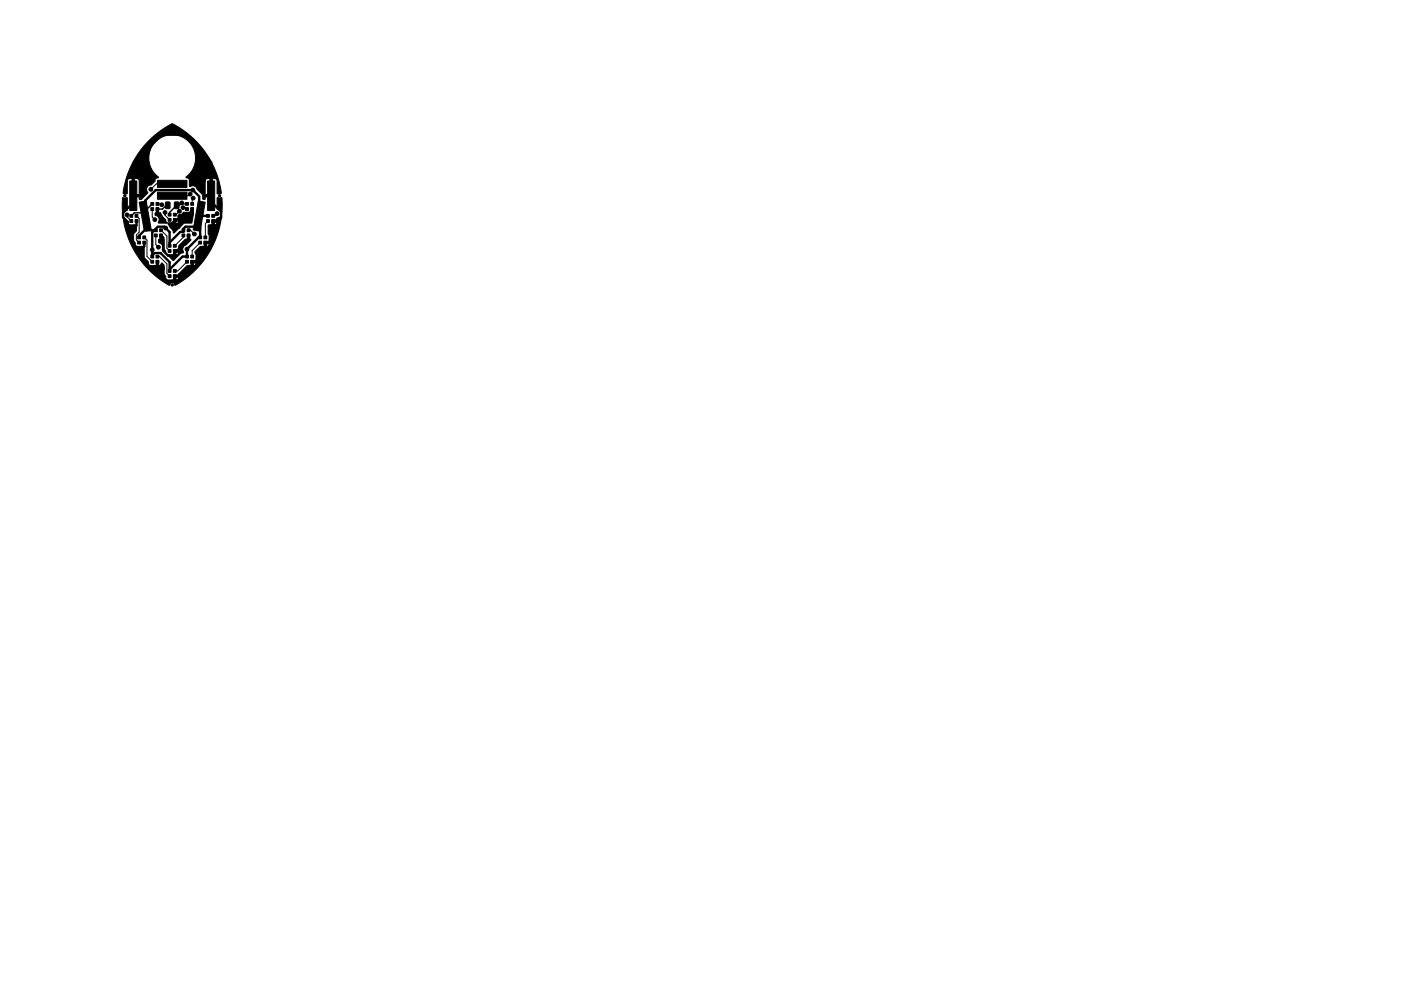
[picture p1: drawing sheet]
<svg xmlns="http://www.w3.org/2000/svg" width="297mm" height="210mm" viewBox="0 0 297 210" stroke-linecap="round" stroke-linejoin="round" font-family="sans-serif">
<g fill="#000" stroke="#000" stroke-width=".21">
<path d="M33.4 38.3h6.2v1.5h-6.2zM31.6 29.8l2.5-2.1 2.4-1.5 2.5 1.5 2.4 2.1 2.3 2.7 1.4 2.4 1.2 3 .6 3.1-.9 .1v-2.8l-.3-.4h-.7l-.1 3.9h-1.4v.5h-.5l-.1-1-1.1-1.2a.99 .99 0 0 0-1.5-.5l-.1-.2v-1h3.3v2.9h1v-3.4h-.7l-.3 .5h-3.3a.67 .67 0 0 0-.8-.7 5 5 0 0 0 1.2-7.1 5 5 0 0 0-7-1 5 5 0 0 0-.9 7.1l.9 .8v.2a.61 .61 0 0 0-.7 .7l-.8 .8-.6 .2a.99 .99 0 0 0-.2 1.5l-1.3 1.4h-.5v-.5h-1.4l-.1-3.9h.5v3.4h1v-3l-.4-.4h-1.6l-.5 .4v2.8h-.8l-.1-.2 .6-3 1.2-3 1.5-2.4zM44 38.4h1.5v6.2h-1.5zM26 41.9l.5 .1 .4-.1 .1 .1v2.6l-.9 .5-.2-1.2zM27.5 45.5h.6v.6h-.6zM27.5 46.6h.6v.6h-.6zM28.6 46.6h.6v.6h-.6zM28.6 45.5h.6v.6h-.6zM27.5 38.4h1.5v6.2h-1.5zM29.2 50.1h.6v.6h-.6zM29.2 51.2h.6v.6h-.6zM30.3 51.2h.6v.6h-.6z"/>
<path d="M30.3 50.1h.6v.6h-.6zM32 43h.6v.6h-.6zM32 44.1h.6v.6h-.6zM32 54.1h.6v.6h-.6zM32 55.2h.6v.6h-.6zM29.5 42.9l1.5-.3 1.1 6.2-1.5 .2zM32.7 48.5h.6v.6h-.6zM32.7 49.6h.6v.6h-.6zM33.1 44.1h.6v.6h-.6zM33.1 43h.6v.6h-.6zM33.1 55.2h.6v.6h-.6zM33.1 54.1h.6v.6h-.6z"/>
<path d="M33.4 40.8h6.2v1.5h-6.2zM33.1 44.2h.5v1h.5l.4 .8 .6 .6 .1 .7-.1 .1-1.5-.1a1.01 1.01 0 0 0-.3-1.5l-.4-.2v-.4h.2zM33.8 49.6h.6v.6h-.6zM33.8 48.5h.6v.6h-.6zM33.9 49.8l.3-.1 .2 .3v.8h.4v1.9l.3 .8h-.2l-.5-.5a1.05 1.05 0 0 0-.2-1.2l-.6-.4v-.6l.3-.1zM35.1 42.9l.7-.1 .2 .2 .1 1-.2 .3h-.6l-.2-.2zM35.7 51.8h.6v.6h-.6zM35.7 52.9h.6v.6h-.6zM35.7 57.2h.6v.6h-.6zM35.7 58.3h.6v.6h-.6zM35.7 45.2h.6v.6h-.6zM35.7 46.3h.6v.6h-.6z"/>
<path d="M36.8 52.9h.6v.6h-.6zM36.8 51.8h.6v.6h-.6zM36.8 58.3h.6v.6h-.6zM36.8 57.2h.6v.6h-.6zM36.8 46.3h.6v.6h-.6zM36.8 45.2h.6v.6h-.6zM37 42.9l.7-.1 .2 .2 .1 1-.2 .3h-.6l-.2-.2zM38.6 48.5h.6v.6h-.6zM38.6 49.6h.6v.6h-.6zM39.3 43h.6v.6h-.6zM39.3 44.1h.6v.6h-.6zM39.3 54.1h.6v.6h-.6z"/>
<path d="M39.3 55.2h.6v.6h-.6zM39.7 49.6h.6v.6h-.6zM39.7 48.5h.6v.6h-.6zM39.7 49.8h.5v.9l.3 .2-1.1 1.1a1.05 1.05 0 0 0-.5 1.6l-.7 .2-1.4 1.5-1.1-1.1 .1-.1h1v-.6h.5v.6a.52 .52 0 0 0 .6-.6h-1.1v-.4l1.1-.1v-.9l1.4-1.3h.4zM40.4 44.1h.6v.6h-.6zM40.4 43h.6v.6h-.6zM40.4 55.2h.6v.6h-.6zM40.4 54.1h.6v.6h-.6zM35.7 47.5h1.1v-.6h.5v.6a.52 .52 0 0 0 .6-.6h-1.1v-.5h1.1v-.6l.6-.2 .5-.5 1.5 .1v-1l.4-.1 .1 1.2-.3 2-1.7 .1-2.1 2zM42.1 50.1h.6v.6h-.6zM42.1 51.2h.6v.6h-.6zM42 42.6l1.5 .3-1.1 6.1-1.5-.2z"/>
<path d="M43.2 51.2h.6v.6h-.6zM43.2 50.1h.6v.6h-.6zM43.8 45.5h.6v.6h-.6zM43.8 46.6h.6v.6h-.6zM44.9 46.6h.6v.6h-.6zM44.9 45.5h.6v.6h-.6zM46.1 41.9l.9 .1v3l-1-.7zM26.2 46.3l.8 .6 .3 .7 1.6 .2v1.2l-.6 .7v1.3l.6 1.2 1.7 .2v2.2l.8 .9 .2 .7 .4 .1h1.1v-1h.5v1l.4-.1 .3-.4 .5 .5v1.9l.3 .4 .2 .6 .4 .2h1.1v-.5h.5v.5a.51 .51 0 0 0 .6-.6l-1.1 .1v-.5l1.1-.1v-.3l1.7-1.6 .9-.1v-.5h.5v.5a.51 .51 0 0 0 .6-.5h-1.1l.1-.5h1v-1.2l-.2-.7 1-1.1h.9v-.6h.5v.6a.51 .51 0 0 0 .5-.6h-1l.1-.5h1l-.1-1.2-.2-.4v-1.8l.8-.1v-.5h.5l.1 .5a.52 .52 0 0 0 .5-.5h-1.1l.1-.5 1-.1v-.3l.9-.4-.2 1.6-.7 2.5-.9 2.2-1.3 2.3-1.2 1.5-1.8 1.9-2 1.6-1.7 1a.57 .57 0 0 0-.6-.6 .57 .57 0 0 0-.6 .6l-1.8-1.1-1.9-1.5-1.4-1.4-1.5-2-1.3-2.1-.8-1.8-.7-2.4z"/>
<circle cx="26.5" cy="41.5" r=".25"/>
<circle cx="26.9" cy="45.6" r=".4"/>
<circle cx="32" cy="40.2" r=".4"/>
<circle cx="32.3" cy="53" r=".4"/>
<circle cx="32.8" cy="46.6" r=".4"/>
<circle cx="33.6" cy="52.4" r=".4"/>
<circle cx="34.3" cy="43.4" r=".4"/>
<circle cx="34.5" cy="57" r=".4"/>
<circle cx="35" cy="45.1" r=".4"/>
<circle cx="35.1" cy="48.4" r=".4"/>
<circle cx="38" cy="44.8" r=".4"/>
<circle cx="38.1" cy="45.9" r=".4"/>
<circle cx="38.5" cy="52.3" r=".4"/>
<circle cx="38.5" cy="43" r=".4"/>
<circle cx="38.8" cy="44.1" r=".4"/>
<circle cx="39.6" cy="52.9" r=".4"/>
<circle cx="40.3" cy="41.2" r=".4"/>
<circle cx="40.9" cy="40.3" r=".4"/>
<circle cx="41" cy="42" r=".4"/>
<circle cx="41.2" cy="49.7" r=".4"/>
<circle cx="42.1" cy="54" r=".4"/>
<circle cx="46" cy="45.3" r=".4"/>
<circle cx="46.5" cy="41.5" r=".25"/>
<circle cx="36.5" cy="60.4" r=".25"/>
</g>
<path d="M28.9 46.9v.9l-.5 .6h-.5l-.8-.8v-.5l-1-1v-.9l2.2-2.2v-8.3l6.1-6.1h4.5l5.9 5.8v8.4l2.1 2.1v1.2l-.8 .8h-.9M30.6 51.5v.8l-.7 .7M30.8 45.8l.3 .3v2.8l1.9-.1v-.3l.5-.4h1.3l1.2 1.1v2.9M32.3 54.2l.5-.5h1.2l2 1.9v1.9M32.7 48.8l-.4 .5v5.1M34.1 49.9l.5 .5v2.8l1 1h1.3l.2-.2v-.8h.4l2.5-2.5v-.8M42.2 45.8v-4.1l-1.3-1.4h-7.9l-2.2 2.3v6.1l-1.3 1.3v.4M42.2 45.8l.2 .3v4.3h-.3l-2.5 2.5v1.5h-.9l-2.7 2.8M42.4 48.6l-.4-.5h-2.7l-.4 .4v.7h-.7l-2.2 2.3M43.5 51.5v1l-1.4 1.5M44.1 45.8h-1.9" fill="none" stroke="#000" stroke-width=".5"/>
<path d="M32.3 43.3l-1.5 1.4v1.1l-.7-.7h-1.6l-.7 .7M35.6 43.6h-.4l-.8 .8h-1v.9l2 2h1l.7-.7h.3l1.5-1.5h1.3l.5-.7M38.5 43l-.5 .6h-.5M39.6 43.3h-1.8l-1.8 1.8v.4" fill="none" stroke="#000" stroke-width=".3"/>
<g fill="none" stroke="#000" stroke-width=".21">
<path d="M36.5 39h-3.4l-1.1 1.2M26.9 45.6v.4l.9 .9M27.4 46.5h.1M28.9 45.8l.6 .6v2.8l-.6 .7v1l.6 .6M30.6 50.4l.6 .5v3.5l1.1 1.1M32.3 44.4v1.7l.5 .5M33 49.9v2l.6 .5M33.4 43.3h.7l.2 .1M33.4 54.4h.4l1.6 1.6v2l.6 .6M34.1 48.8l1.3 1.3v2.6l.6 .5M35 45.1v.6l1 .9M38 44.8l-.7 .7h-.2"/>
<path d="M38.8 44.1h.5l.3 .3M38.9 49.9v.4l-1.8 1.8M39.6 55.5l-1.9 2h-.6M40 48.8h.4l.8 .9M40.3 41.2l-.3 .3h-3.5M40.7 42v1.3M42.4 51.5l-1.7 1.7v1.2M44.1 46.9l-.6 .6v2.9M46 45.3l-.4 .5h-.4"/>
</g>
</svg>
